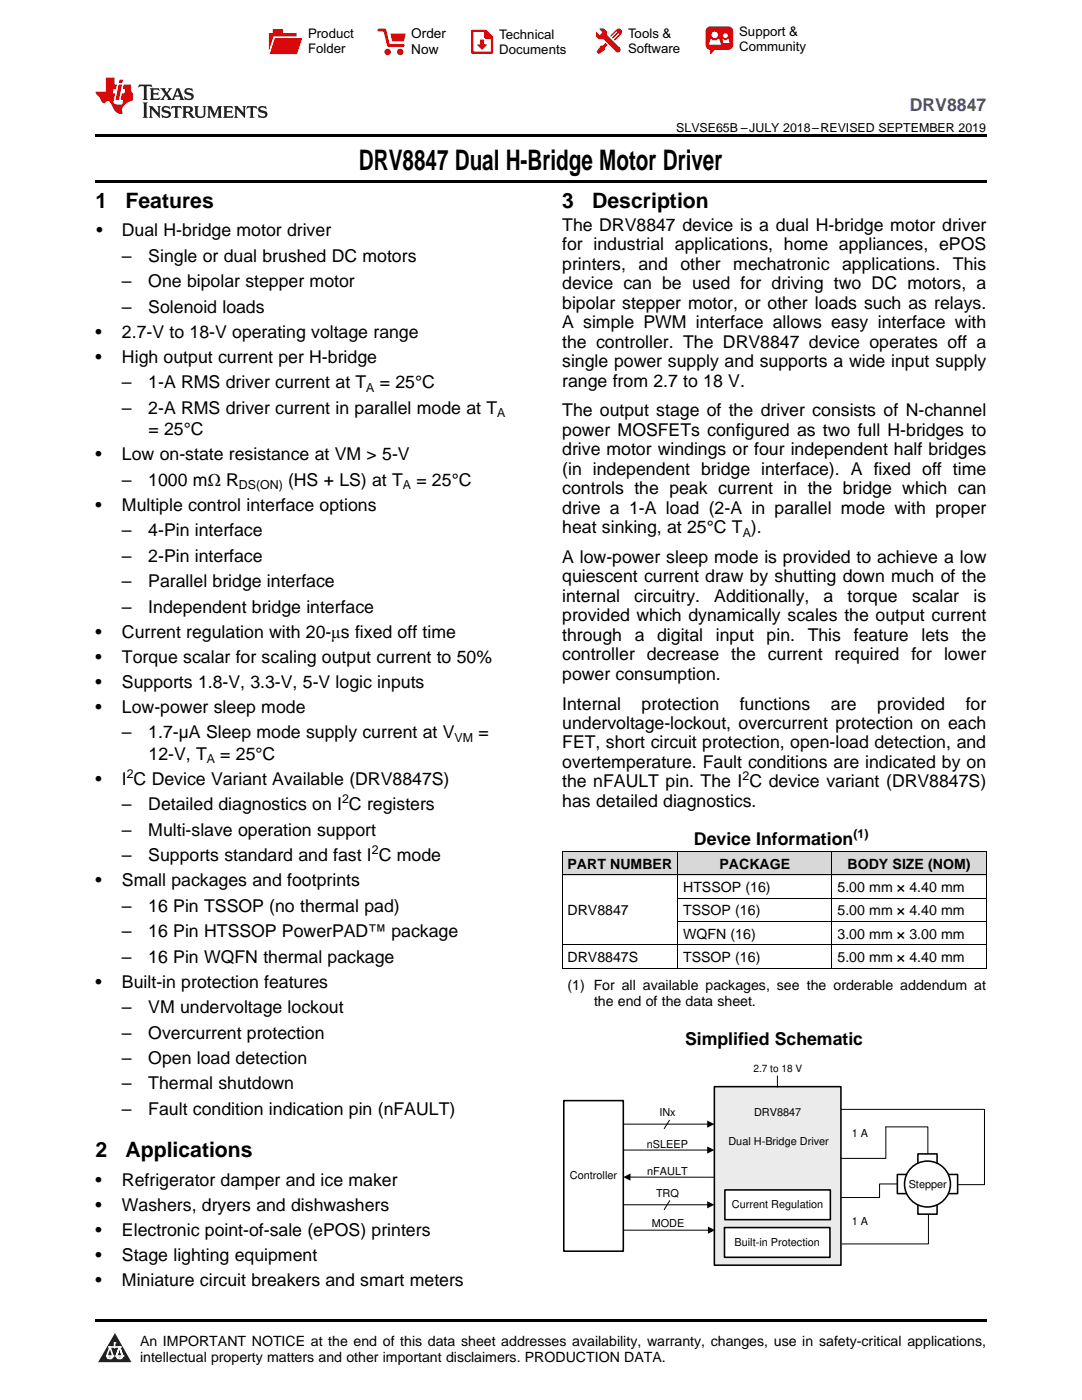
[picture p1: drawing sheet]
<svg xmlns="http://www.w3.org/2000/svg" width="216mm" height="279mm" viewBox="0 0 216 279" stroke-linecap="round" stroke-linejoin="round" font-family="sans-serif">
<defs><g id="words">
<text font-size="5.6" x="71.6" y="33.9">DRV8847 Dual H-Bridge Motor Driver</text>
<g font-size="4.2">
<text x="19" y="41.5">1</text>
<text x="25" y="41.5">Features</text>
<text x="112.2" y="41.5">3</text>
<text x="118.2" y="41.5">Description</text>
<text x="19" y="230.9">2</text>
<text x="25" y="230.9">Applications</text>
</g>
<text font-size="3.5" fill="#00f" x="181.5" y="22.2">DRV8847</text>
<g font-size="3.5">
<text x="19.2" y="47.2">•</text>
<text x="24.3" y="47.2">Dual H-bridge motor driver</text>
<text x="112.2" y="46.1">The DRV8847 device is a dual H-bridge motor driver</text>
<text x="24.3" y="52.2">–</text>
<text x="29.6" y="52.2">Single or dual brushed DC motors</text>
<text x="112.2" y="50">for industrial applications, home appliances, ePOS</text>
<text x="112.2" y="53.9">printers,</text>
<text x="127.4" y="53.9">and</text>
<text x="135.8" y="53.9">other</text>
<text x="146.3" y="53.9">mechatronic</text>
<text x="168" y="53.9">applications.</text>
<text x="190.1" y="53.9">This</text>
<text x="24.3" y="57.3">–</text>
<text x="29.6" y="57.3">One bipolar stepper motor</text>
<text x="112.2" y="57.7">device can be used for driving two DC motors, a</text>
<text x="24.3" y="62.4">–</text>
<text x="29.6" y="62.4">Solenoid loads</text>
<text x="112.2" y="61.6">bipolar stepper motor, or other loads such as relays.</text>
<text x="112.2" y="65.5">A simple PWM interface allows easy interface with</text>
<text x="19" y="67.4">•</text>
<text x="24.3" y="67.4">2.7-V to 18-V operating voltage range</text>
<text x="112.2" y="69.4">the controller. The DRV8847 device operates off a</text>
<text x="19" y="72.4">•</text>
<text x="24.3" y="72.4">High output current per H-bridge</text>
<text x="24.3" y="77.5">–</text>
<text x="29.6" y="77.5">1-A RMS driver current at T</text>
<text x="75.8" y="77.5">= 25°C</text>
<text x="112.2" y="73.3">single power supply and supports a wide input supply</text>
<text x="112.2" y="77.2">range from 2.7 to 18 V.</text>
<text x="24.3" y="82.6">–</text>
<text x="29.6" y="82.6">2-A RMS driver current in parallel mode at T</text>
<text x="112.2" y="83.1">The output stage of the driver consists of N-channel</text>
<text x="29.6" y="86.8">= 25°C</text>
<text x="112.2" y="87">power MOSFETs configured as two full H-bridges to</text>
<text x="19" y="91.8">•</text>
<text x="24.3" y="91.8">Low on-state resistance at VM &gt; 5-V</text>
<text x="112.2" y="90.9">drive motor windings or four independent half bridges</text>
<text x="112.2" y="94.8">(in independent bridge interface). A fixed off time</text>
<text x="19" y="101.9">•</text>
<text x="24.3" y="96.9">–</text>
<text x="24.3" y="101.9">Multiple control interface options</text>
<text x="29.6" y="96.9">1000 mΩ R</text>
<text x="57.5" y="96.9">(HS + LS) at T</text>
<text x="83.1" y="96.9">= 25°C</text>
<text x="112.2" y="98.6">controls the peak current in the bridge which can</text>
<text x="24.3" y="107">–</text>
<text x="29.6" y="107">4-Pin interface</text>
<text x="112.2" y="102.5">drive a 1-A load (2-A in parallel mode with proper</text>
<text x="112.2" y="106.4">heat sinking, at 25°C T ).</text>
<text x="24.3" y="112.1">–</text>
<text x="29.6" y="112.1">2-Pin interface</text>
<text x="112.2" y="112.4">A low-power sleep mode is provided to achieve a low</text>
<text x="24.3" y="117.2">–</text>
<text x="29.6" y="117.2">Parallel bridge interface</text>
<text x="112.2" y="116.2">quiescent current draw by shutting down much of the</text>
<text x="24.3" y="122.2">–</text>
<text x="29.6" y="122.2">Independent bridge interface</text>
<text x="112.2" y="120.1">internal</text>
<text x="112.2" y="124">provided which dynamically scales the output current</text>
<text x="126.6" y="120.1">circuitry.</text>
<text x="142.5" y="120.1">Additionally,</text>
<text x="164.3" y="120.1">a</text>
<text x="169.1" y="120.1">torque</text>
<text x="182" y="120.1">scalar</text>
<text x="194.3" y="120.1">is</text>
<text x="19" y="127.2">•</text>
<text x="24.3" y="127.2">Current regulation with 20-μs fixed off time</text>
<text x="112.2" y="127.9">through</text>
<text x="112.2" y="131.8">controller decrease the current required for lower</text>
<text x="126.6" y="127.9">a</text>
<text x="131.1" y="127.9">digital</text>
<text x="142.8" y="127.9">input</text>
<text x="153" y="127.9">pin.</text>
<text x="161.2" y="127.9">This</text>
<text x="170.4" y="127.9">feature</text>
<text x="183.9" y="127.9">lets</text>
<text x="191.9" y="127.9">the</text>
<text x="19" y="132.3">•</text>
<text x="19" y="137.3">•</text>
<text x="24.3" y="132.3">Torque scalar for scaling output current to 50%</text>
<text x="24.3" y="137.3">Supports 1.8-V, 3.3-V, 5-V logic inputs</text>
<text x="112.2" y="135.6">power consumption.</text>
<text x="19" y="142.3">•</text>
<text x="24.3" y="142.3">Low-power sleep mode</text>
<text x="112.2" y="141.6">Internal</text>
<text x="128" y="141.6">protection</text>
<text x="147.6" y="141.6">functions</text>
<text x="165.8" y="141.6">are</text>
<text x="175" y="141.6">provided</text>
<text x="192.7" y="141.6">for</text>
<text x="24.3" y="147.4">–</text>
<text x="29.6" y="147.4">1.7-µA Sleep mode supply current at V</text>
<text x="95.5" y="147.4">=</text>
<text x="112.2" y="145.5">undervoltage-lockout, overcurrent protection on each</text>
<text x="112.2" y="149.4">FET, short circuit protection, open-load detection, and</text>
<text x="29.6" y="151.6">12-V, T</text>
<text x="44" y="151.6">= 25°C</text>
<text x="112.2" y="153.2">overtemperature. Fault conditions are indicated by on</text>
<text x="19" y="156.6">•</text>
<text x="24.3" y="156.6">I C Device Variant Available (DRV8847S)</text>
<text x="24.3" y="161.7">–</text>
<text x="29.6" y="161.7">Detailed diagnostics on I C registers</text>
<text x="112.2" y="157.1">the nFAULT pin. The I C device variant (DRV8847S)</text>
<text x="112.2" y="161">has detailed diagnostics.</text>
<text x="24.3" y="166.8">–</text>
<text x="29.6" y="166.8">Multi-slave operation support</text>
<text x="24.3" y="171.8">–</text>
<text x="29.6" y="171.8">Supports standard and fast I C mode</text>
<text x="138.5" y="168.7">Device Information</text>
<text x="19" y="176.8">•</text>
<text x="24.3" y="176.8">Small packages and footprints</text>
<text x="24.3" y="181.9">–</text>
<text x="29.6" y="181.9">16 Pin TSSOP (no thermal pad)</text>
<text x="24.3" y="187">–</text>
<text x="29.6" y="187">16 Pin HTSSOP PowerPAD™ package</text>
<text x="19" y="197.1">•</text>
<text x="24.3" y="192.1">–</text>
<text x="24.3" y="197.1">Built-in protection features</text>
<text x="29.6" y="192.1">16 Pin WQFN thermal package</text>
<text x="24.3" y="202.2">–</text>
<text x="29.6" y="202.2">VM undervoltage lockout</text>
<text x="24.3" y="207.3">–</text>
<text x="29.6" y="207.3">Overcurrent protection</text>
<text x="136.7" y="208.5">Simplified Schematic</text>
<text x="24.3" y="212.3">–</text>
<text x="29.6" y="212.3">Open load detection</text>
<text x="24.3" y="217.4">–</text>
<text x="29.6" y="217.4">Thermal shutdown</text>
<text x="24.3" y="222.5">–</text>
<text x="29.6" y="222.5">Fault condition indication pin (nFAULT)</text>
<text x="19" y="236.6">•</text>
<text x="24.3" y="236.6">Refrigerator damper and ice maker</text>
<text x="19" y="241.7">•</text>
<text x="24.3" y="241.7">Washers, dryers and dishwashers</text>
<text x="19" y="246.7">•</text>
<text x="19" y="251.7">•</text>
<text x="24.3" y="246.7">Electronic point-of-sale (ePOS) printers</text>
<text x="24.3" y="251.7">Stage lighting equipment</text>
<text x="19" y="256.7">•</text>
<text x="24.3" y="256.7">Miniature circuit breakers and smart meters</text>
</g>
<g font-size="2.8">
<text x="113.2" y="173.4">PART NUMBER</text>
<text x="143.6" y="173.4">PACKAGE</text>
<text x="169.1" y="173.4">BODY SIZE (NOM)</text>
<text x="136.3" y="178">HTSSOP (16)</text>
<text x="167.1" y="178">5.00 mm × 4.40 mm</text>
<text x="113.2" y="182.7">DRV8847</text>
<text x="136.3" y="182.7">TSSOP (16)</text>
<text x="167.1" y="182.7">5.00 mm × 4.40 mm</text>
<text x="136.3" y="187.4">WQFN (16)</text>
<text x="167.1" y="187.4">3.00 mm × 3.00 mm</text>
<text x="113.2" y="192">DRV8847S</text>
<text x="113.2" y="197.5">(1) For all available packages, see the orderable addendum at</text>
<text x="136.3" y="192">TSSOP (16)</text>
<text x="167.1" y="192">5.00 mm × 4.40 mm</text>
<text x="118.5" y="200.7">the end of the data sheet.</text>
<text x="27.9" y="268.6">An IMPORTANT NOTICE at the end of this data sheet addresses availability, warranty, changes, use in safety-critical applications,</text>
<text x="27.9" y="271.8">intellectual property matters and other important disclaimers. PRODUCTION DATA.</text>
</g>
<g font-size="2.7">
<text x="82.1" y="7.7">Order</text>
<text x="82.1" y="10.7">Now</text>
</g>
<g font-size="2.6">
<text x="61.5" y="7.6">Product</text>
<text x="61.5" y="10.6">Folder</text>
<text x="99.6" y="7.8">Technical</text>
<text x="99.6" y="10.8">Documents</text>
<text x="125.3" y="7.6">Tools &amp;</text>
<text x="125.3" y="10.6">Software</text>
<text x="147.5" y="7.2">Support &amp;</text>
<text x="147.5" y="10.2">Community</text>
</g>
<g font-size="2.5">
<text x="134.9" y="26.3">SLVSE65B –JULY 2018–REVISED SEPTEMBER 2019</text>
<text x="73.1" y="78.2">A</text>
<text x="99.2" y="83.3">A</text>
<text x="47.7" y="97.6">DS(ON)</text>
<text x="80.4" y="97.6">A</text>
<text x="148.2" y="107.1">A</text>
<text x="90.7" y="148.1">VM</text>
<text x="25.3" y="155.2">2</text>
<text x="41.3" y="152.3">A</text>
<text x="148.2" y="155.7">2</text>
<text x="68.3" y="160.3">2</text>
<text x="170.3" y="167.3">(1)</text>
<text x="74.2" y="170.4">2</text>
</g>
<g font-size="2.2">
<text x="131.6" y="222.8">INx</text>
<text x="150.5" y="222.7">DRV8847</text>
<text x="169.9" y="227">1 A</text>
<text x="129.1" y="229.1">nSLEEP</text>
<text x="145.3" y="228.4">Dual H-Bridge Driver</text>
<text x="113.7" y="235.3">Controller</text>
<text x="129.1" y="234.6">nFAULT</text>
<text x="130.9" y="238.8">TRQ</text>
<text x="181.3" y="237.1">Stepper</text>
<text x="130.1" y="244.9">MODE</text>
<text x="146" y="241.1">Current Regulation</text>
<text x="169.9" y="244.5">1 A</text>
<text x="146.6" y="248.6">Built-in Protection</text>
</g>
<text font-size="2" x="150.3" y="214">2.7 to 18 V</text>
</g></defs>
<g fill="#d8d8d8">
<path d="M112.2 170h23.1v4.7h-23.1z"/>
<path d="M135.3 170h30.8v4.7h-30.8z"/>
<path d="M166.1 170h30.7v4.7h-30.7z"/>
</g>
<path d="M22.9 266l3.3 5.9h-6.6z" fill-rule="evenodd" fill="#231f20"/>
<path d="M21.3 270.6h1.2l-.3 .5h-.3a.53 .53 0 0 1-.6-.5z" fill-rule="evenodd" fill="#fff"/>
<path d="M21.3 270.6h1.2l-.3 .5h-.3a.53 .53 0 0 1-.6-.5z" fill="none" stroke="#231f20" stroke-width=".33"/>
<path d="M21.3 270.6l1.2 .1-.3 .4h-.5z" fill="none" stroke="#fff" stroke-width=".33"/>
<path d="M22.9 268.9h.1" fill="none" stroke="#fff" stroke-width=".33"/>
<path d="M22.9 268v.9z" fill="#fff"/>
<path d="M22.9 268v.9z" fill="none" stroke="#fff" stroke-width=".33"/>
<circle cx="22.9" cy="268" r=".16" fill="#fff"/>
<path d="M21.8 268.8h.1" fill="none" stroke="#fff" stroke-width=".33"/>
<path d="M21.8 268.8h2.2z" fill="#fff"/>
<path d="M21.8 268.8h2.2z" fill="none" stroke="#fff" stroke-width=".33"/>
<circle cx="24" cy="268.8" r=".16" fill="#fff"/>
<path d="M23.2 270.6h.1" fill="none" stroke="#fff" stroke-width=".33"/>
<path d="M23.8 268.8l-.6 1.8z" fill-rule="evenodd" fill="#fff"/>
<path d="M23.8 268.8l-.6 1.8z" fill="none" stroke="#fff" stroke-width=".33"/>
<path d="M23.8 268.8l.7 1.8z" fill-rule="evenodd" fill="#fff"/>
<path d="M23.8 268.8l.7 1.8z" fill="none" stroke="#fff" stroke-width=".33"/>
<path d="M24.4 270.6h.1" fill="none" stroke="#fff" stroke-width=".33"/>
<circle cx="21.3" cy="270.6" r=".16" fill="#fff"/>
<path d="M22 268.8l-.7 1.8z" fill="#fff"/>
<path d="M22 268.8l-.7 1.8z" fill="none" stroke="#fff" stroke-width=".33"/>
<path d="M22 268.8l.5 1.8z" fill="#fff"/>
<path d="M22 268.8l.5 1.8z" fill="none" stroke="#fff" stroke-width=".33"/>
<circle cx="22.5" cy="270.6" r=".16" fill="#fff"/>
<path d="M23.3 270.6h1.2a.63 .63 0 0 1-.6 .5 .63 .63 0 0 1-.6-.5z" fill-rule="evenodd" fill="#fff"/>
<path d="M23.3 270.6h1.2a.63 .63 0 0 1-.6 .5 .63 .63 0 0 1-.6-.5z" fill="none" stroke="#231f20" stroke-width=".33"/>
<path d="M23.3 270.6h1.2l-.4 .5h-.5z" fill="none" stroke="#fff" stroke-width=".33"/>
<path d="M23.2 270.6h.1" fill="none" stroke="#fff" stroke-width=".33"/>
<circle cx="24.5" cy="270.6" r=".16" fill="#fff"/>
<path d="M19 263.2h177.8v.5h-177.8z" fill="#000"/>
<path d="M179.1 234.4h12v3.8h-12zM183.2 230.3h3.8v12h-3.8z" fill="none" stroke="#000" stroke-width=".31"/>
<circle cx="185.1" cy="236.3" r="4.6" fill="#fff"/>
<circle cx="185.1" cy="236.3" r="4.6" fill="none" stroke="#000" stroke-width=".31"/>
<path d="M150.2 221.4h46.2v15h-5.2M185.1 230.3v-5.4h-8.3v6.3h-12.6" fill="none" stroke="#000" stroke-width=".2"/>
<path d="M142.5 216.9h25.3v35.6h-25.3z" fill-rule="evenodd" fill="#ebebeb"/>
<path d="M142.5 216.9h25.3v35.6h-25.3z" fill="none" stroke="#000" stroke-width=".31"/>
<path d="M155.1 214.7v2.3M124.1 229.5h17.2M124.1 224.3h17.2M125.6 234.9h16.9M124.2 240.4h17.1" fill="none" stroke="#000" stroke-width=".2"/>
<path d="M124.4 234.9l1.4-.7v1.4zM141.1 228.8l1.4 .7-1.4 .7zM141.1 223.6l1.4 .7-1.4 .8zM141.1 239.7l1.4 .7-1.4 .8z" fill="#000"/>
<path d="M144.6 245h21v5.9h-21z" fill-rule="evenodd" fill="#fff"/>
<path d="M144.6 245h21v5.9h-21z" fill="none" stroke="#000" stroke-width=".31"/>
<path d="M133.6 223.6l-1.1 1.6M133.6 239.6l-1.1 1.8M179.1 236.3h-3.6v2.7h-7.6M185.3 242.4v5.9h-17.3" fill="none" stroke="#000" stroke-width=".2"/>
<path d="M112.5 219.7h11.9v30h-11.9z" fill-rule="evenodd" fill="#fff"/>
<path d="M112.5 219.7h11.9v30h-11.9z" fill="none" stroke="#000" stroke-width=".31"/>
<path d="M124.4 245.5h17" fill="none" stroke="#000" stroke-width=".2"/>
<path d="M141.3 244.8l1.4 .7-1.4 .7z" fill="#000"/>
<path d="M144.6 237.5h21.1v5.9h-21.1z" fill-rule="evenodd" fill="#fff"/>
<path d="M144.6 237.5h21.1v5.9h-21.1z" fill="none" stroke="#000" stroke-width=".31"/>
<path d="M112.2 174.6h84.6M112.2 170h84.6M112.2 170v23.3M135.2 170v23.3M135.3 179.3h61.5M166 170v23.3M196.8 170v23.3M112.2 193.2h84.6M112.2 188.6h84.6M135.3 183.9h61.5" fill="none" stroke="#000" stroke-width=".2"/>
<path d="M19 35.9h177.8v.5h-177.8zM19 26.8h177.8v.6h-177.8zM112.2 193.3h.1zM165.9 193.3h.2zM196.7 193.3h.1z" fill="#000"/>
<path d="M27.7 16.9l-.1 .6 .6-.3h.5v.2v2.2l-.2 .4h1l-.2-.4v-2.2v-.2h.5l.6 .3-.2-.6zM29.9 17.6l.2 .4v1.6l-.2 .4h1.9l.1-.6a1.09 1.09 0 0 1-1.3 .1v-.6h.6l.4 .2v-.7l-.2 .2h-.8v-.6l.2-.1a1.01 1.01 0 0 1 1 .3l-.1-.6zM32 17.6l.9 1.2-1 1.2h.9l-.2-.3 .5-.7 .5 .7-.3 .3h1.7l-.2-.3 .1-.4h1l.1 .4-.2 .3h1l-.3-.4-.7-2h-.5l-1 2.2-.8-1.1 .9-1.1h-.9l.2 .2-.4 .7-.4-.7 .2-.2zM35.4 18l.4 1h-.8zM37 17.7a.66 .66 0 0 0-.2 .8 .66 .66 0 0 0 .6 .4l.7 .2 .1 .2a.8 .8 0 0 1-.7 .4 .8 .8 0 0 1-.7-.5l.1 .8 .2-.2a.94 .94 0 0 0 1.1 .1 .94 .94 0 0 0 .4-.9 1.48 1.48 0 0 0-1.3-.6v-.4a1.1 1.1 0 0 1 1.2 .2l-.2-.6-.2 .1-.5-.1zM28.5 20.4l.2 .4v2.3l-.2 .4h1l-.2-.4v-2.3l.2-.4zM29.7 21.2l.2 .4v1.5l-.2 .4h.8l-.3-.4 .1-1.3 1.6 1.8v-2l.2-.4h-.7l.2 .2v1.1l-1.2-1.3zM32.5 21.3a.66 .66 0 0 0-.2 .8 .66 .66 0 0 0 .6 .4l.6 .2 .2 .2a.8 .8 0 0 1-.8 .4 .8 .8 0 0 1-.7-.5l.2 .7 .2-.1a.94 .94 0 0 0 1 .1 .94 .94 0 0 0 .5-1 1.47 1.47 0 0 0-1.3-.6l-.1-.3a1.1 1.1 0 0 1 1.3 .2l-.2-.6-.2 .1-.5-.2zM34.3 21.2l-.2 .6a.64 .64 0 0 1 .8-.3v1.6l-.2 .4h1l-.3-.4 .1-1.6a.66 .66 0 0 1 .8 .3l-.2-.6zM36.3 21.2l.3 .4v1.5l-.3 .4h1l-.2-.2v-.7h.5l.1 .1a.8 .8 0 0 0 1.2 .7l-1-1a.62 .62 0 0 0 .6-.5 .62 .62 0 0 0-.6-.7zM37.1 21.5h.1a.48 .48 0 0 1 .6 0 .48 .48 0 0 1 .1 .6l-.2 .1-.6 .1zM38.7 21.2l.2 .2a2.29 2.29 0 0 0 .4 2 1.05 1.05 0 0 0 1.7-.7v-1.3l.2-.2h-.8l.2 .4v1.1a.61 .61 0 0 1-.6 .6 .61 .61 0 0 1-.6-.6v-1.1l.3-.4zM41.3 21.2l.3 .4v1.5l-.3 .4h.8l-.2-.4v-1.4l.8 1.9 .9-1.9v1.4l-.2 .4h.9l-.2-.4v-1.5l.2-.4h-.8l-.7 1.5-.6-1.5zM44.5 21.2l.2 .4v1.5l-.2 .4h1.9l.2-.6a1.1 1.1 0 0 1-1.4 .2v-.7h.6l.4 .2v-.6l-.2 .1-.8 .1v-.6l.2-.1a1.02 1.02 0 0 1 1.1 .2l-.2-.5zM46.7 21.2l.2 .4v1.5l-.2 .4h.8l-.3-.4 .1-1.3 1.6 1.8v-2l.2-.4h-.7l.2 .2v1.1l-1.2-1.3zM49.3 21.2l-.1 .6a.64 .64 0 0 1 .8-.3v1.6l-.3 .4h1l-.2-.4v-1.6a.66 .66 0 0 1 .8 .3l-.1-.6zM51.7 21.3a.66 .66 0 0 0-.2 .7 .66 .66 0 0 0 .7 .5l.6 .2 .1 .2a.8 .8 0 0 1-.7 .4 .8 .8 0 0 1-.7-.5l.1 .7 .2-.1a.94 .94 0 0 0 1.1 .1 .94 .94 0 0 0 .4-1 1.48 1.48 0 0 0-1.2-.6l-.1-.3a1.1 1.1 0 0 1 1.2 .2l-.2-.6-.1 .1-.6-.2z" fill="#231f20"/>
<path d="M21.1 15.5v2.8h-2v.4l.9 .9a.96 .96 0 0 0 1 1 .59 .59 0 0 1 .5-.4 .59 .59 0 0 1 .5 .3l.4 .8a1.61 1.61 0 0 0 2.1 1.3 1.63 1.63 0 0 1 1.1-2.2l.9-.3v-1.5a1.6 1.6 0 0 1-.4-1.7h-1.4l-.2 .9h.5l-.2 .8h-.5l-.2 1v.3h.5l-.2 .9h-.7a.74 .74 0 0 1-1-.6l.3-1.6h-.5l.2-.8h.5l.1-.9h-.4v-1.4zM23.7 16.9l-.7 3h.8l.6-3zM23.8 15.9l-.1 .7h.7l.2-.7z" fill="#ee1d23"/>
<g fill="#d60000">
<path d="M54.4 5.8h2v.8h2.8v4.2h-5.5v-4.2h.7z" fill-rule="evenodd"/>
<path d="M54.7 7.5h5.6l-1 3.3h-5.6z" fill-rule="evenodd"/>
</g>
<path d="M54.6 7.4h5.8l-.1 .1h-5.5l-1.1 3.3z" fill-rule="evenodd" fill="#fff"/>
<path d="M54.6 7.4h5.8l-.1 .1h-5.5l-1.1 3.3z" fill="none" stroke="#fff" stroke-width=".2"/>
<path d="M75.6 6h1.2l.7 3.1h3" fill="none" stroke="#d60000" stroke-width=".56"/>
<g fill="#d60000">
<path d="M77.9 6.7h3.1l-.4 1.5h-2.3z" fill-rule="evenodd"/>
<circle cx="77.3" cy="10.4" r=".64"/>
<circle cx="79.9" cy="10.4" r=".64"/>
</g>
<path d="M94.2 6.2h2.7l1.3 1.2v3.1h-4z" fill="none" stroke="#d60000" stroke-width=".44"/>
<g fill="#d60000">
<path d="M95.8 7.9h.8v1h.6l-1 1.1-1-1v-.1h.6z" fill-rule="evenodd"/>
<path d="M96.6 6.2h.3l1.3 1.2v.4h-1.3l-.3-.4z" fill-rule="evenodd"/>
<path d="M119.6 5.7h.9l.6 .6 .1 .7 2.5 2.5-.8 .8-2.3-2.3-1.1-.2-.6-.6v-.8l.7 .6 .5-.4v-.2l-.4-.5z" fill-rule="evenodd"/>
<path d="M119.9 9.1h.4l.5-.5 .4 .4-.5 .5v.4l-1.2 .9-.5-.5z" fill-rule="evenodd"/>
<path d="M123 5.9a.67 .67 0 0 1 .9 0 .67 .67 0 0 1 0 .9z" fill-rule="evenodd"/>
<path d="M123 5.9l.9 .9-1.2 1.2h-.2l.1-.2 .9-.9 .1-.2h-.3l-.9 1h-.2v-.2l.9-1 .1-.2h-.3l-.9 1h-.2v-.2z" fill-rule="evenodd"/>
<circle cx="123.3" cy="9.9" r=".54"/>
</g>
<path d="M121.1 6.3l-.1 .7" fill="none" stroke="#d60000" stroke-width=".2"/>
<g fill="#d60000">
<path d="M141.1 5.5l.6-.2h3.6a.95 .95 0 0 1 1 .9v2.8a.95 .95 0 0 1-1 .9h-3.6a.95 .95 0 0 1-.9-.9v-2.8z" fill-rule="evenodd"/>
<path d="M141.7 9.9h.9l-.7 .9h-.2z" fill-rule="evenodd"/>
</g>
<g fill="#fff">
<path d="M144.3 8.6h1.3z"/>
<path d="M141.8 7.8h.3l.1 .2h.8l.2-.2h.3l.4 1.1h-2.5z" fill-rule="evenodd"/>
<path d="M144.2 7.8h.2l.2 .2h.4l.2-.2h.2l.2 .8h-1.3z" fill-rule="evenodd"/>
<circle cx="142.6" cy="6.9" r=".65"/>
<circle cx="144.8" cy="7.1" r=".48"/>
</g>
<use href="#words"/>
</svg>
